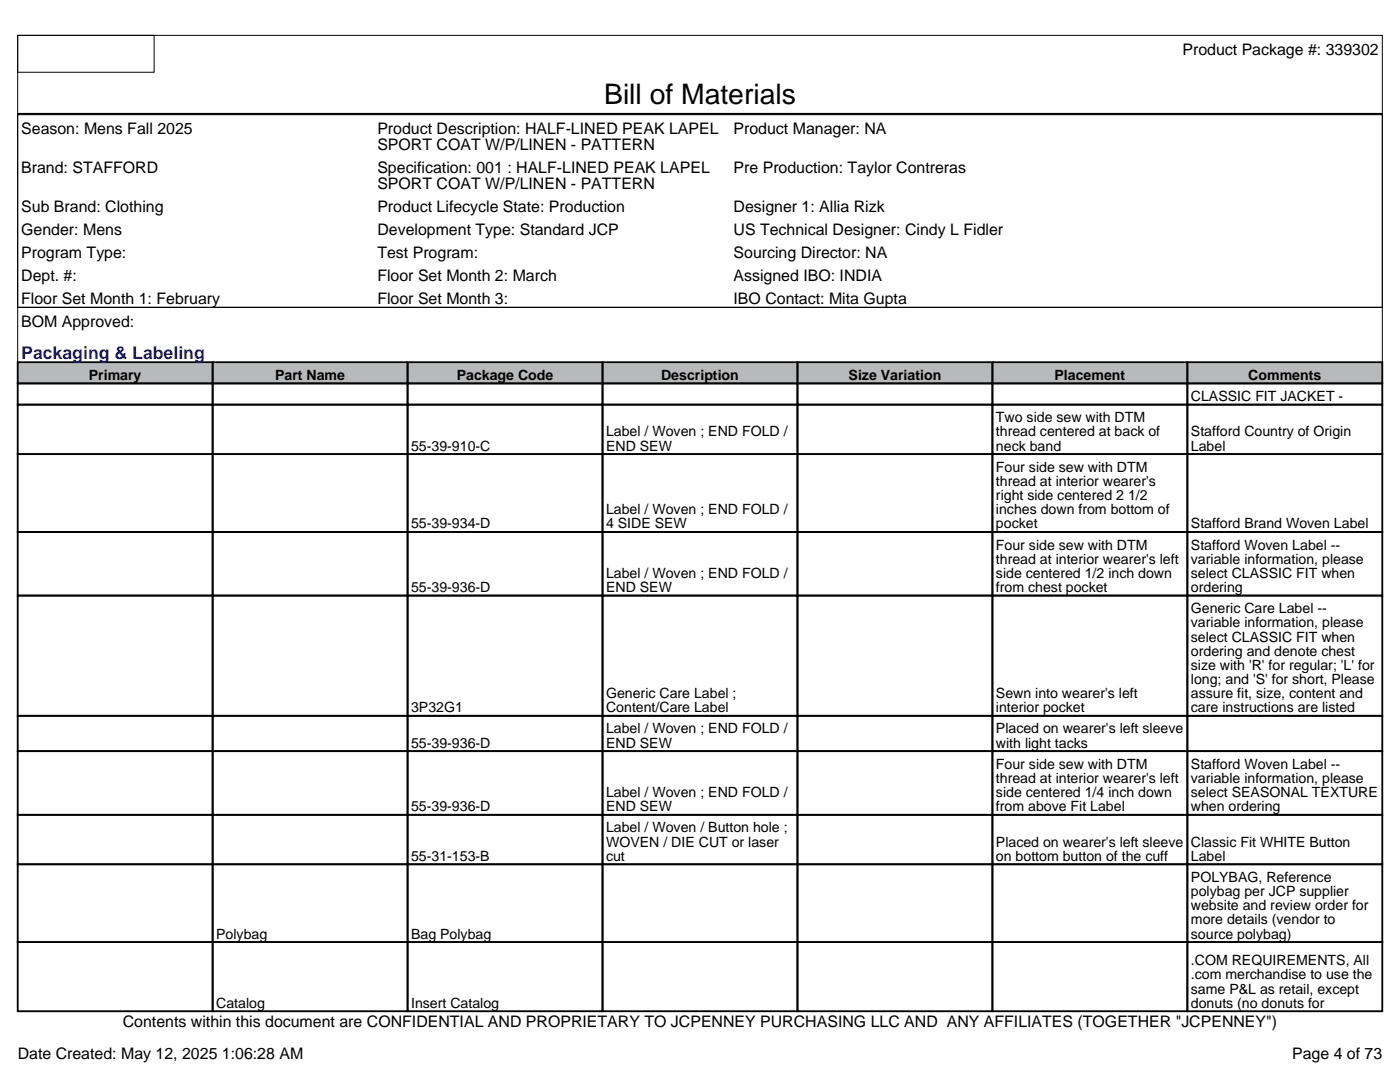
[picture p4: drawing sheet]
<svg xmlns="http://www.w3.org/2000/svg" width="279mm" height="216mm" viewBox="0 0 279 216" stroke-linecap="round" stroke-linejoin="round" font-family="sans-serif">
<defs><g id="words">
<text font-size="5.6" x="120.6" y="20.8">Bill of Materials</text>
<text font-size="3.5" fill="#00f" x="4.2" y="71.6">Packaging &amp; Labeling</text>
<g font-size="3.2">
<text x="236" y="10.9">Product Package #: 339302</text>
<text x="4.2" y="26.8">Season: Mens Fall 2025</text>
<text x="75.3" y="26.8">Product Description: HALF-LINED PEAK LAPEL</text>
<text x="75.3" y="29.9">SPORT COAT W/P/LINEN - PATTERN</text>
<text x="146.4" y="26.8">Product Manager: NA</text>
<text x="4.2" y="34.5">Brand: STAFFORD</text>
<text x="75.3" y="34.5">Specification: 001 : HALF-LINED PEAK LAPEL</text>
<text x="146.4" y="34.5">Pre Production: Taylor Contreras</text>
<text x="75.3" y="37.7">SPORT COAT W/P/LINEN - PATTERN</text>
<text x="4.2" y="42.3">Sub Brand: Clothing</text>
<text x="4.2" y="46.9">Gender: Mens</text>
<text x="75.3" y="42.3">Product Lifecycle State: Production</text>
<text x="75.3" y="46.9">Development Type: Standard JCP</text>
<text x="146.4" y="42.3">Designer 1: Allia Rizk</text>
<text x="146.4" y="46.9">US Technical Designer: Cindy L Fidler</text>
<text x="4.2" y="51.5">Program Type:</text>
<text x="75.3" y="51.5">Test Program:</text>
<text x="146.4" y="51.5">Sourcing Director: NA</text>
<text x="4.2" y="56">Dept. #:</text>
<text x="75.3" y="56">Floor Set Month 2: March</text>
<text x="146.4" y="56">Assigned IBO: INDIA</text>
<text x="4.2" y="60.6">Floor Set Month 1: February</text>
<text x="4.2" y="65.2">BOM Approved:</text>
<text x="75.3" y="60.6">Floor Set Month 3:</text>
<text x="146.4" y="60.6">IBO Contact: Mita Gupta</text>
<text x="24.5" y="205">Contents within this document are CONFIDENTIAL AND PROPRIETARY TO JCPENNEY PURCHASING LLC AND ANY AFFILIATES (TOGETHER &quot;JCPENNEY&quot;)</text>
<text x="3.5" y="211.3">Date Created: May 12, 2025 1:06:28 AM</text>
<text x="257.9" y="211.3">Page 4 of 73</text>
</g>
<g font-size="2.8">
<text x="17.7" y="75.8">Primary</text>
<text x="54.9" y="75.8">Part Name</text>
<text x="91.1" y="75.8">Package Code</text>
<text x="131.9" y="75.8">Description</text>
<text x="169.4" y="75.8">Size Variation</text>
<text x="210.5" y="75.8">Placement</text>
<text x="249.1" y="75.8">Comments</text>
<text x="237.7" y="80">CLASSIC FIT JACKET -</text>
<text x="82" y="89.9">55-39-910-C</text>
<text x="121" y="87.1">Label / Woven ; END FOLD /</text>
<text x="121" y="89.9">END SEW</text>
<text x="198.8" y="84.3">Two side sew with DTM</text>
<text x="198.8" y="87.1">thread centered at back of</text>
<text x="198.8" y="89.9">neck band</text>
<text x="237.7" y="87.1">Stafford Country of Origin</text>
<text x="237.7" y="89.9">Label</text>
<text x="198.8" y="94.1">Four side sew with DTM</text>
<text x="198.8" y="97">thread at interior wearer's</text>
<text x="198.8" y="99.8">right side centered 2 1/2</text>
<text x="82" y="105.4">55-39-934-D</text>
<text x="121" y="102.6">Label / Woven ; END FOLD /</text>
<text x="121" y="105.4">4 SIDE SEW</text>
<text x="198.8" y="102.6">inches down from bottom of</text>
<text x="198.8" y="105.4">pocket</text>
<text x="237.7" y="105.4">Stafford Brand Woven Label</text>
<text x="198.8" y="109.7">Four side sew with DTM</text>
<text x="198.8" y="112.5">thread at interior wearer's left</text>
<text x="237.7" y="109.7">Stafford Woven Label --</text>
<text x="237.7" y="112.5">variable information, please</text>
<text x="82" y="118.1">55-39-936-D</text>
<text x="121" y="115.3">Label / Woven ; END FOLD /</text>
<text x="121" y="118.1">END SEW</text>
<text x="198.8" y="115.3">side centered 1/2 inch down</text>
<text x="198.8" y="118.1">from chest pocket</text>
<text x="237.7" y="115.3">select CLASSIC FIT when</text>
<text x="237.7" y="118.1">ordering</text>
<text x="237.7" y="122.4">Generic Care Label --</text>
<text x="237.7" y="125.2">variable information, please</text>
<text x="237.7" y="128">select CLASSIC FIT when</text>
<text x="237.7" y="130.8">ordering and denote chest</text>
<text x="237.7" y="133.7">size with 'R' for regular; 'L' for</text>
<text x="237.7" y="136.5">long; and 'S' for short, Please</text>
<text x="82" y="142.1">3P32G1</text>
<text x="121" y="139.3">Generic Care Label ;</text>
<text x="121" y="142.1">Content/Care Label</text>
<text x="198.8" y="139.3">Sewn into wearer's left</text>
<text x="198.8" y="142.1">interior pocket</text>
<text x="237.7" y="139.3">assure fit, size, content and</text>
<text x="237.7" y="142.1">care instructions are listed</text>
<text x="82" y="149.2">55-39-936-D</text>
<text x="121" y="146.4">Label / Woven ; END FOLD /</text>
<text x="121" y="149.2">END SEW</text>
<text x="198.8" y="146.4">Placed on wearer's left sleeve</text>
<text x="198.8" y="149.2">with light tacks</text>
<text x="198.8" y="153.4">Four side sew with DTM</text>
<text x="237.7" y="153.4">Stafford Woven Label --</text>
<text x="82" y="161.9">55-39-936-D</text>
<text x="121" y="159.1">Label / Woven ; END FOLD /</text>
<text x="121" y="161.9">END SEW</text>
<text x="198.8" y="156.2">thread at interior wearer's left</text>
<text x="198.8" y="159.1">side centered 1/4 inch down</text>
<text x="198.8" y="161.9">from above Fit Label</text>
<text x="237.7" y="156.2">variable information, please</text>
<text x="237.7" y="159.1">select SEASONAL TEXTURE</text>
<text x="237.7" y="161.9">when ordering</text>
<text x="121" y="166.1">Label / Woven / Button hole ;</text>
<text x="82" y="171.8">55-31-153-B</text>
<text x="121" y="168.9">WOVEN / DIE CUT or laser</text>
<text x="121" y="171.8">cut</text>
<text x="198.8" y="168.9">Placed on wearer's left sleeve</text>
<text x="198.8" y="171.8">on bottom button of the cuff</text>
<text x="237.7" y="168.9">Classic Fit WHITE Button</text>
<text x="237.7" y="171.8">Label</text>
<text x="237.7" y="176">POLYBAG, Reference</text>
<text x="237.7" y="178.8">polybag per JCP supplier</text>
<text x="237.7" y="181.6">website and review order for</text>
<text x="237.7" y="184.5">more details (vendor to</text>
<text x="43.1" y="187.3">Polybag</text>
<text x="82" y="187.3">Bag Polybag</text>
<text x="237.7" y="187.3">source polybag)</text>
<text x="237.7" y="192.6">.COM REQUIREMENTS, All</text>
<text x="237.7" y="195.4">.com merchandise to use the</text>
<text x="43.1" y="201.1">Catalog</text>
<text x="82" y="201.1">Insert Catalog</text>
<text x="237.7" y="198.3">same P&amp;L as retail, except</text>
<text x="237.7" y="201.1">donuts (no donuts for</text>
</g>
</g></defs>
<g fill="#b7b9bb">
<path d="M3.5 72.3h38.9v4.2h-38.9z"/>
<path d="M42.4 72.3h38.9v4.2h-38.9z"/>
<path d="M81.3 72.3h38.9v4.2h-38.9z"/>
<path d="M120.2 72.3h39v4.2h-39z"/>
<path d="M159.2 72.3h38.9v4.2h-38.9z"/>
<path d="M198.1 72.3h38.9v4.2h-38.9z"/>
<path d="M237 72.3h38.9v4.2h-38.9z"/>
</g>
<path d="M3.5 7.1h272.4v54.2h-272.4zM3.5 7.1h27.3v7.3h-27.3zM3.5 22.9h272.4v38.4h-272.4zM3.5 61.3h272.4v140.5h-272.4z" fill="none" stroke="#000" stroke-width=".2"/>
<g fill="none" stroke="#000" stroke-width=".35">
<path d="M3.5 22.7h272.4M3.5 72.3h38.9v4.2h-38.9zM3.5 76.5h38.9v4.2h-38.9zM42.4 72.3h38.9v4.2h-38.9zM42.4 76.5h38.9v4.2h-38.9zM81.3 72.3h38.9v4.2h-38.9zM81.3 76.5h38.9v4.2h-38.9zM120.2 72.3h39v4.2h-39zM120.2 76.5h39v4.2h-39zM159.2 72.3h38.9v4.2h-38.9zM159.2 76.5h38.9v4.2h-38.9zM198.1 72.3h38.9v4.2h-38.9z"/>
<path d="M198.1 76.5h38.9v4.2h-38.9zM237 72.3h38.9v4.2h-38.9zM237 76.5h38.9v4.2h-38.9zM3.5 80.7h38.9v9.9h-38.9zM3.5 90.6h38.9v15.5h-38.9zM42.4 80.7h38.9v9.9h-38.9zM42.4 90.6h38.9v15.5h-38.9zM81.3 80.7h38.9v9.9h-38.9zM81.3 90.6h38.9v15.5h-38.9zM120.2 80.7h39v9.9h-39zM120.2 90.6h39v15.5h-39zM159.2 80.7h38.9v9.9h-38.9z"/>
<path d="M159.2 90.6h38.9v15.5h-38.9zM198.1 80.7h38.9v9.9h-38.9zM198.1 90.6h38.9v15.5h-38.9zM237 80.7h38.9v9.9h-38.9zM237 90.6h38.9v15.5h-38.9zM3.5 106.1h38.9v12.7h-38.9zM3.5 118.8h38.9v24h-38.9zM42.4 106.1h38.9v12.7h-38.9zM42.4 118.8h38.9v24h-38.9zM81.3 106.1h38.9v12.7h-38.9zM81.3 118.8h38.9v24h-38.9zM120.2 106.1h39v12.7h-39z"/>
<path d="M120.2 118.8h39v24h-39zM159.2 106.1h38.9v12.7h-38.9zM159.2 118.8h38.9v24h-38.9zM198.1 106.1h38.9v12.7h-38.9zM198.1 118.8h38.9v24h-38.9zM237 106.1h38.9v12.7h-38.9zM237 118.8h38.9v24h-38.9zM3.5 142.8h38.9v7.1h-38.9zM3.5 149.9h38.9v12.7h-38.9zM42.4 142.8h38.9v7.1h-38.9zM42.4 149.9h38.9v12.7h-38.9zM81.3 142.8h38.9v7.1h-38.9z"/>
<path d="M81.3 149.9h38.9v12.7h-38.9zM120.2 142.8h39v7.1h-39zM120.2 149.9h39v12.7h-39zM159.2 142.8h38.9v7.1h-38.9zM159.2 149.9h38.9v12.7h-38.9zM198.1 142.8h38.9v7.1h-38.9zM198.1 149.9h38.9v12.7h-38.9zM237 142.8h38.9v7.1h-38.9zM237 149.9h38.9v12.7h-38.9zM3.5 162.6h38.9v9.9h-38.9zM3.5 172.5h38.9v15.5h-38.9zM42.4 162.6h38.9v9.9h-38.9z"/>
<path d="M42.4 172.5h38.9v15.5h-38.9zM81.3 162.6h38.9v9.9h-38.9zM81.3 172.5h38.9v15.5h-38.9zM120.2 162.6h39v9.9h-39zM120.2 172.5h39v15.5h-39zM159.2 162.6h38.9v9.9h-38.9zM159.2 172.5h38.9v15.5h-38.9zM198.1 162.6h38.9v9.9h-38.9zM198.1 172.5h38.9v15.5h-38.9zM237 162.6h38.9v9.9h-38.9zM237 172.5h38.9v15.5h-38.9zM3.5 188h38.9v13.8h-38.9z"/>
<path d="M42.4 188h38.9v13.8h-38.9zM81.3 188h38.9v13.8h-38.9zM120.2 188h39v13.8h-39zM159.2 188h38.9v13.8h-38.9zM198.1 188h38.9v13.8h-38.9zM237 188h38.9v13.8h-38.9z"/>
</g>
<use href="#words"/>
</svg>
